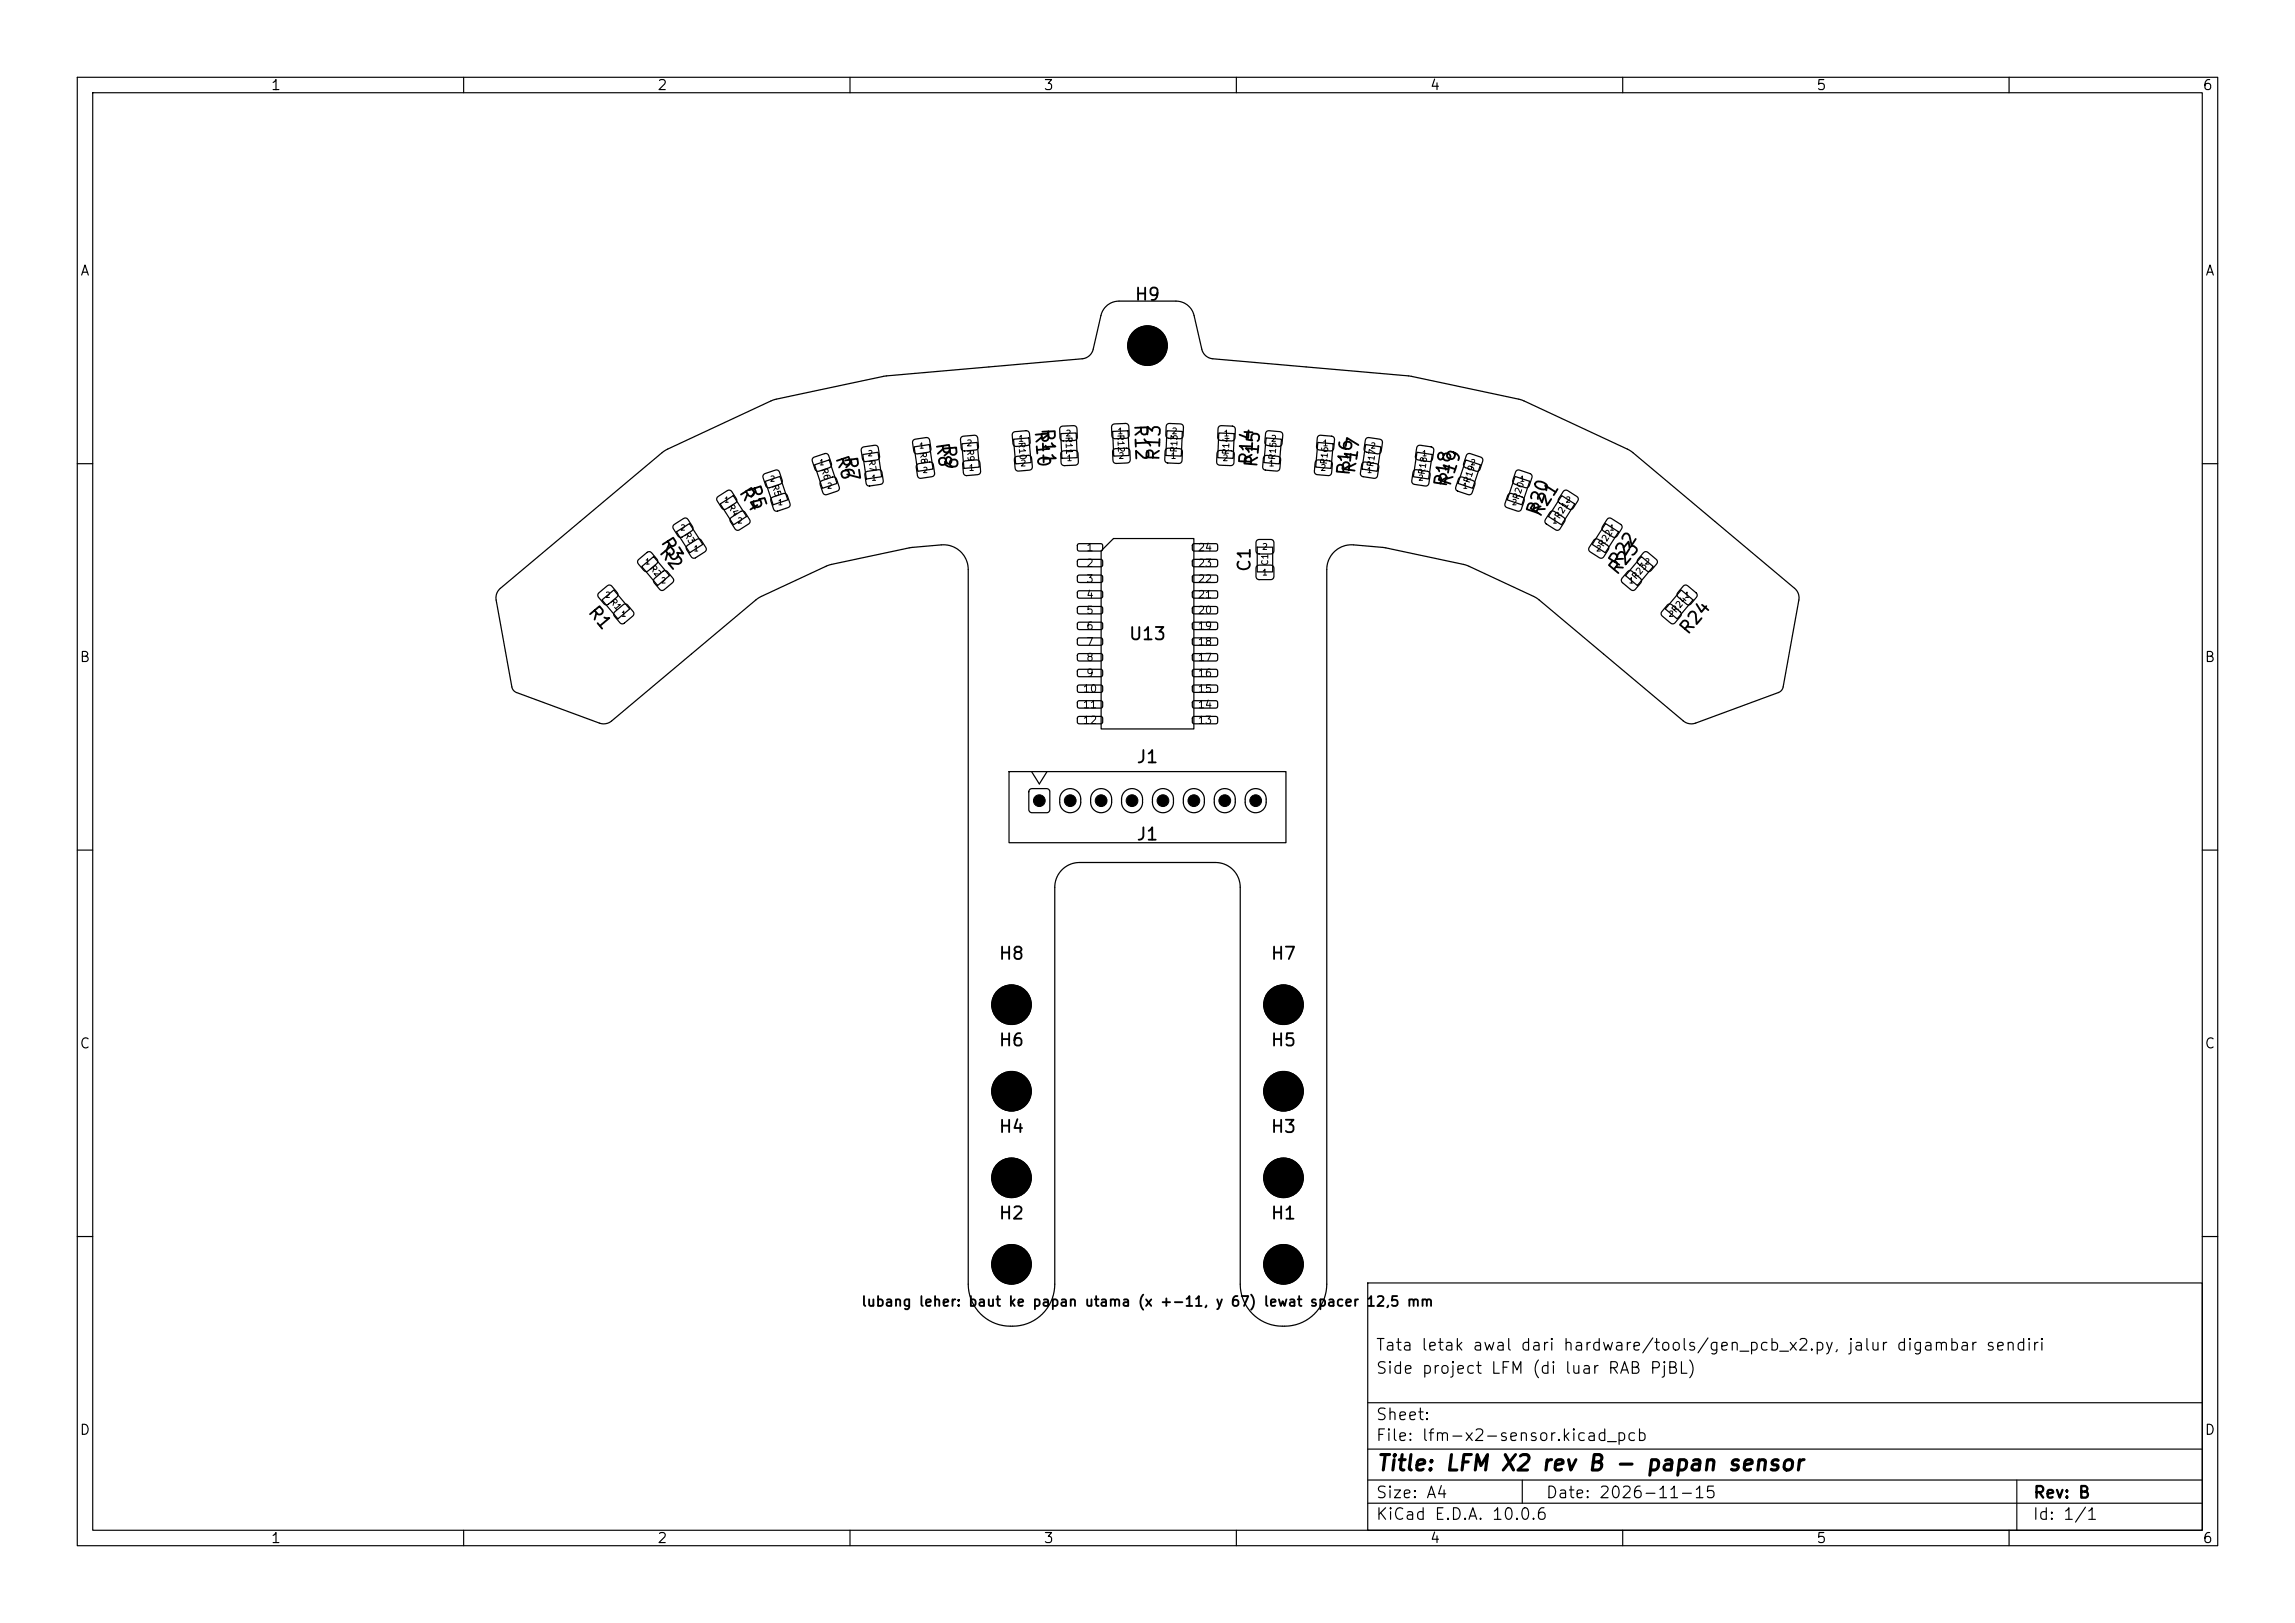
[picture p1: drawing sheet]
<svg xmlns="http://www.w3.org/2000/svg" width="297mm" height="210mm" viewBox="0 0 297 210" stroke-linecap="round" stroke-linejoin="round" font-family="sans-serif">
<defs><g id="words">
<text font-size="2" x="178" y="190.8">Title: LFM X2 rev B - papan sensor</text>
<g font-size="1.6">
<text x="146.7" y="39.3">H9</text>
<text x="107.7" y="59.3" transform="rotate(71 107.7 59.3)">R6</text>
<text x="108.8" y="59.1" transform="rotate(81 108.8 59.1)">R7</text>
<text x="120.7" y="57.3" transform="rotate(81 120.7 57.3)">R8</text>
<text x="121.6" y="57.6" transform="rotate(85 121.6 57.6)">R9</text>
<text x="133.5" y="55.7" transform="rotate(85 133.5 55.7)">R10</text>
<text x="134.4" y="55.3" transform="rotate(88 134.4 55.3)">R11</text>
<text x="146.4" y="54.8" transform="rotate(88 146.4 54.8)">R12</text>
<text x="150.4" y="59.8" transform="rotate(-88 150.4 59.8)">R13</text>
<text x="95.2" y="63.8" transform="rotate(58 95.2 63.8)">R4</text>
<text x="96.3" y="63.1" transform="rotate(71 96.3 63.1)">R5</text>
<text x="162.4" y="60.3" transform="rotate(-88 162.4 60.3)">R14</text>
<text x="163.1" y="60.7" transform="rotate(-85 163.1 60.7)">R15</text>
<text x="175" y="61.7" transform="rotate(-85 175 61.7)">R16</text>
<text x="175.7" y="61.5" transform="rotate(-81 175.7 61.5)">R17</text>
<text x="187.6" y="63.3" transform="rotate(-81 187.6 63.3)">R18</text>
<text x="188" y="63.3" transform="rotate(-71 188 63.3)">R19</text>
<text x="84.8" y="71.7" transform="rotate(50 84.8 71.7)">R2</text>
<text x="85.1" y="70.2" transform="rotate(58 85.1 70.2)">R3</text>
<text x="199.4" y="67.1" transform="rotate(-71 199.4 67.1)">R20</text>
<text x="199.6" y="67.3" transform="rotate(-58 199.6 67.3)">R21</text>
<text x="162.2" y="74.1" transform="rotate(-90 162.2 74.1)">C1</text>
<text x="209.5" y="74.9" transform="rotate(-50 209.5 74.9)">R23</text>
<text x="209.7" y="73.8" transform="rotate(-58 209.7 73.8)">R22</text>
<text x="75.6" y="79.4" transform="rotate(50 75.6 79.4)">R1</text>
<text x="146" y="83.2">U13</text>
<text x="218.7" y="82.6" transform="rotate(-50 218.7 82.6)">R24</text>
<text x="147" y="99.1">J1</text>
<text x="147" y="109.1">J1</text>
<text x="129.1" y="124.6">H8</text>
<text x="164.3" y="124.6">H7</text>
<text x="129.1" y="135.8">H6</text>
<text x="164.3" y="135.8">H5</text>
<text x="129.1" y="147">H4</text>
<text x="164.3" y="147">H3</text>
<text x="129.1" y="158.2">H2</text>
<text x="164.3" y="158.2">H1</text>
</g>
<g font-size="1.5">
<text x="178" y="178.1">Side project LFM (di luar RAB PjBL)</text>
<text x="178" y="175.1">Tata letak awal dari hardware/tools/gen_pcb_x2.py, jalur digambar sendiri</text>
<text x="178" y="184.1">Sheet:</text>
<text x="178" y="186.8">File: lfm-x2-sensor.kicad_pcb</text>
<text x="178" y="197">KiCad E.D.A. 10.0.6</text>
<text x="178" y="194.2">Size: A4</text>
<text x="200" y="194.2">Date: 2026-11-15</text>
<text x="263" y="197">Id: 1/1</text>
<text x="263" y="194.2">Rev: B</text>
</g>
<g font-size="1.3">
<text x="35" y="12">1</text>
<text x="85" y="12">2</text>
<text x="135" y="12">3</text>
<text x="185" y="12">4</text>
<text x="235" y="12">5</text>
<text x="285" y="12">6</text>
<text x="10.3" y="36">A</text>
<text x="285.3" y="36">A</text>
<text x="10.2" y="86">B</text>
<text x="285.2" y="86">B</text>
<text x="10.2" y="136">C</text>
<text x="285.2" y="136">C</text>
<text x="111.4" y="169.4">lubang leher: baut ke papan utama (x +-11, y 67) lewat spacer 12,5 mm</text>
<text x="10.2" y="186">D</text>
<text x="285.2" y="186">D</text>
<text x="35" y="200">1</text>
<text x="85" y="200">2</text>
<text x="135" y="200">3</text>
<text x="185" y="200">4</text>
<text x="235" y="200">5</text>
<text x="285" y="200">6</text>
</g>
<g font-size="1">
<text x="140.5" y="71.6">1</text>
<text x="154.9" y="71.6">24</text>
<text x="140.5" y="73.6">2</text>
<text x="140.5" y="75.6">3</text>
<text x="140.5" y="77.7">4</text>
<text x="154.9" y="77.7">21</text>
<text x="154.9" y="75.6">22</text>
<text x="154.9" y="73.6">23</text>
<text x="140.5" y="79.7">5</text>
<text x="140.5" y="81.7">6</text>
<text x="140.5" y="83.7">7</text>
<text x="154.9" y="83.7">18</text>
<text x="154.9" y="81.7">19</text>
<text x="154.9" y="79.7">20</text>
<text x="140.1" y="89.8">10</text>
<text x="140.5" y="85.8">8</text>
<text x="140.5" y="87.8">9</text>
<text x="154.9" y="89.8">15</text>
<text x="154.9" y="87.8">16</text>
<text x="154.9" y="85.8">17</text>
<text x="140.1" y="91.9">11</text>
<text x="140.1" y="93.9">12</text>
<text x="154.9" y="93.9">13</text>
<text x="154.9" y="91.9">14</text>
<text x="135.3" y="104.2" transform="rotate(-90 135.3 104.2)">1</text>
<text x="139.3" y="104.2" transform="rotate(-90 139.3 104.2)">2</text>
<text x="143.3" y="104.2" transform="rotate(-90 143.3 104.2)">3</text>
<text x="147.3" y="104.2" transform="rotate(-90 147.3 104.2)">4</text>
<text x="151.3" y="104.2" transform="rotate(-90 151.3 104.2)">5</text>
<text x="155.3" y="104.2" transform="rotate(-90 155.3 104.2)">6</text>
<text x="159.3" y="104.2" transform="rotate(-90 159.3 104.2)">7</text>
<text x="163.3" y="104.2" transform="rotate(-90 163.3 104.2)">8</text>
</g>
<g font-size=".8">
<text x="112.1" y="59.5" transform="rotate(81 112.1 59.5)">R7</text>
<text x="118.8" y="58.5" transform="rotate(81 118.8 58.5)">R8</text>
<text x="124.9" y="58.1" transform="rotate(85 124.9 58.1)">R9</text>
<text x="125" y="57.9">2</text>
<text x="131.6" y="57.2" transform="rotate(85 131.6 57.2)">R10</text>
<text x="131.7" y="57.3">1</text>
<text x="137.7" y="56.4" transform="rotate(88 137.7 56.4)">R11</text>
<text x="137.8" y="56.6">2</text>
<text x="138" y="59.8">1</text>
<text x="144.4" y="56.2" transform="rotate(88 144.4 56.2)">R12</text>
<text x="144.6" y="56.4">1</text>
<text x="144.7" y="59.6">2</text>
<text x="151.4" y="59.6">1</text>
<text x="151.6" y="56.4">2</text>
<text x="152.5" y="58.6" transform="rotate(-88 152.5 58.6)">R13</text>
<text x="158.2" y="59.8">2</text>
<text x="158.3" y="56.6">1</text>
<text x="159.2" y="58.9" transform="rotate(-88 159.2 58.9)">R14</text>
<text x="164.4" y="57.3">2</text>
<text x="165.2" y="59.6" transform="rotate(-85 165.2 59.6)">R15</text>
<text x="171.1" y="57.9">1</text>
<text x="93.9" y="65.6" transform="rotate(58 93.9 65.6)">R4</text>
<text x="99.6" y="62.9" transform="rotate(71 99.6 62.9)">R5</text>
<text x="106" y="60.7" transform="rotate(71 106 60.7)">R6</text>
<text x="125.3" y="61.1">1</text>
<text x="132" y="60.5">2</text>
<text x="164.1" y="60.5">1</text>
<text x="170.8" y="61.1">2</text>
<text x="171.9" y="60.2" transform="rotate(-85 171.9 60.2)">R16</text>
<text x="177.9" y="60.6" transform="rotate(-81 177.9 60.6)">R17</text>
<text x="184.5" y="61.6" transform="rotate(-81 184.5 61.6)">R18</text>
<text x="190.3" y="62.7" transform="rotate(-71 190.3 62.7)">R19</text>
<text x="196.7" y="64.9" transform="rotate(-71 196.7 64.9)">R20</text>
<text x="88.3" y="69.2" transform="rotate(58 88.3 69.2)">R3</text>
<text x="163.3" y="71.3">2</text>
<text x="201.9" y="67.4" transform="rotate(-58 201.9 67.4)">R21</text>
<text x="207.6" y="71" transform="rotate(-58 207.6 71)">R22</text>
<text x="78.7" y="77.9" transform="rotate(50 78.7 77.9)">R1</text>
<text x="83.8" y="73.6" transform="rotate(50 83.8 73.6)">R2</text>
<text x="163.3" y="74.7">1</text>
<text x="164.3" y="73.3" transform="rotate(-90 164.3 73.3)">C1</text>
<text x="211.8" y="75.2" transform="rotate(-50 211.8 75.2)">R23</text>
<text x="217" y="79.6" transform="rotate(-50 217 79.6)">R24</text>
</g>
<g font-size=".7">
<text x="112.2" y="59.2">2</text>
<text x="118.9" y="58.2">1</text>
<text x="177.3" y="58.2">2</text>
<text x="184" y="59.2">1</text>
<text x="93.6" y="65.2">1</text>
<text x="99.6" y="62.5">2</text>
<text x="100.6" y="65.5">1</text>
<text x="106" y="60.4">1</text>
<text x="107" y="63.4">2</text>
<text x="112.7" y="62.4">1</text>
<text x="119.4" y="61.4">2</text>
<text x="176.8" y="61.4">1</text>
<text x="183.5" y="62.4">2</text>
<text x="189.2" y="63.4">1</text>
<text x="190.2" y="60.4">2</text>
<text x="195.6" y="65.5">2</text>
<text x="196.6" y="62.5">1</text>
<text x="202.5" y="65.2">2</text>
<text x="88" y="68.8">2</text>
<text x="89.7" y="71.5">1</text>
<text x="95.4" y="67.9">2</text>
<text x="200.8" y="67.9">1</text>
<text x="206.5" y="71.5">2</text>
<text x="208.2" y="68.8">1</text>
<text x="78.3" y="77.5">2</text>
<text x="83.4" y="73.2">1</text>
<text x="85.5" y="75.7">2</text>
<text x="210.7" y="75.7">1</text>
<text x="212.8" y="73.2">2</text>
<text x="217.9" y="77.5">1</text>
<text x="80.3" y="80">1</text>
<text x="215.9" y="80">2</text>
</g>
</g></defs>
<g fill="none" stroke="#000" stroke-width=".15">
<path d="M10 10h277v190h-277zM12 12h273v186h-273zM60 10v2M110 10v2M160 10v2M210 10v2M260 10v2M10 60h2M285 60h2M10 110h2M285 110h2M10 160h2"/>
<path d="M177 166h108v32h-108zM285 160h2M60 198v2M110 198v2M160 198v2M177 194.5h108M177 191.5h108M177 187.5h108M177 181.5h108M197 191.5v3M210 198v2M260 198v2"/>
<path d="M261 191.5v6.5"/>
</g>
<g fill="none" stroke="#000" stroke-width=".16">
<path d="M105.2 59.2l1.5-.5a.4 .4 0 0 1 .5 .2l.4 1.1a.4 .4 0 0 1-.3 .5l-1.3 .5a.4 .4 0 0 1-.5-.3l-.4-1zM111.5 58l.3-.2 1.4-.2a.4 .4 0 0 1 .5 .3l.1 1.2a.4 .4 0 0 1-.3 .4l-1.4 .2a.4 .4 0 0 1-.5-.3l-.2-1.1zM111.7 58.8l1.9-.3 .5 3.2-2 .3zM118.2 57l.2-.2 1.5-.2a.4 .4 0 0 1 .4 .4l.2 1.1a.4 .4 0 0 1-.4 .4l-1.4 .2a.4 .4 0 0 1-.4-.3l-.2-1.1zM118.3 57.8l2-.3 .4 3.2-1.9 .3zM124.4 56.6l.3-.2 1.4-.1a.4 .4 0 0 1 .4 .4l.1 1.1a.4 .4 0 0 1-.3 .4l-1.5 .2a.4 .4 0 0 1-.4-.4l-.1-1.1zM124.5 57.4l2-.2 .2 3.2-2 .2zM124.7 59.8l.2-.2 1.5-.1a.4 .4 0 0 1 .4 .4l.1 1.1a.4 .4 0 0 1-.4 .4l-1.4 .1a.4 .4 0 0 1-.4-.3l-.1-1.1zM131.1 56l.3-.1 1.4-.2a.4 .4 0 0 1 .4 .4l.1 1.1a.4 .4 0 0 1-.3 .4l-1.5 .2a.4 .4 0 0 1-.4-.4l-.1-1.1zM131.2 56.8l2-.1 .2 3.2-2 .1zM131.4 59.2l.2-.2 1.5-.1a.4 .4 0 0 1 .4 .4l.1 1.1a.4 .4 0 0 1-.4 .4l-1.4 .2a.4 .4 0 0 1-.4-.4l-.1-1.1zM137.2 55.3l.3-.2h1.5a.4 .4 0 0 1 .4 .4v1.1a.4 .4 0 0 1-.4 .4l-1.4 .1a.4 .4 0 0 1-.4-.4l-.1-1.1z"/>
<path d="M137.3 56.1l2-.1 .1 3.2-2 .1zM137.4 58.5l.3-.2h1.4a.4 .4 0 0 1 .4 .4l.1 1.1a.4 .4 0 0 1-.4 .4l-1.5 .1a.4 .4 0 0 1-.4-.4v-1.1zM144 55l.2-.1 1.5-.1a.4 .4 0 0 1 .4 .4v1.1a.4 .4 0 0 1-.3 .4l-1.5 .1a.4 .4 0 0 1-.4-.4l-.1-1.1zM144 55.8l2-.1 .1 3.2-2 .1zM144.1 58.2l.3-.2h1.4a.4 .4 0 0 1 .4 .4l.1 1.1a.4 .4 0 0 1-.4 .4l-1.5 .1a.4 .4 0 0 1-.4-.4v-1.1zM150.9 58.1l.3-.1h1.4a.4 .4 0 0 1 .4 .5v1.1a.4 .4 0 0 1-.4 .4l-1.5-.1a.4 .4 0 0 1-.4-.4l.1-1.1zM151 55.7l2 .1-.1 3.2-2-.1zM151 54.9l.3-.1 1.5 .1a.4 .4 0 0 1 .4 .4l-.1 1.1a.4 .4 0 0 1-.4 .4l-1.4-.1a.4 .4 0 0 1-.4-.4v-1.1zM157.6 58.4l.3-.1h1.5a.4 .4 0 0 1 .3 .5v1.1a.4 .4 0 0 1-.4 .4l-1.5-.1a.4 .4 0 0 1-.4-.4l.1-1.1zM157.7 56l2 .1-.1 3.2-2-.1zM157.8 55.2l.2-.1h1.5a.4 .4 0 0 1 .4 .5l-.1 1.1a.4 .4 0 0 1-.4 .4l-1.4-.1a.4 .4 0 0 1-.4-.4v-1.1zM163.6 59l.3-.1 1.5 .1a.4 .4 0 0 1 .3 .5l-.1 1.1a.4 .4 0 0 1-.4 .4l-1.4-.2a.4 .4 0 0 1-.4-.4l.1-1.1z"/>
<path d="M163.8 56.7l2 .1-.2 3.2-2-.1zM163.9 55.8l.3-.1 1.4 .2a.4 .4 0 0 1 .4 .4l-.1 1.1a.4 .4 0 0 1-.4 .4l-1.5-.2a.4 .4 0 0 1-.3-.4l.1-1.1zM170.3 59.6l.3-.1 1.5 .1a.4 .4 0 0 1 .3 .5l-.1 1.1a.4 .4 0 0 1-.4 .3l-1.4-.1a.4 .4 0 0 1-.4-.4l.1-1.1zM170.5 57.2l2 .2-.2 3.2-2-.2zM170.6 56.4l.3-.1 1.4 .1a.4 .4 0 0 1 .4 .5l-.1 1.1a.4 .4 0 0 1-.4 .4l-1.5-.2a.4 .4 0 0 1-.3-.4l.1-1.1zM176.4 59.9l.3-.1 1.4 .2a.4 .4 0 0 1 .3 .4l-.1 1.2a.4 .4 0 0 1-.5 .3l-1.4-.2a.4 .4 0 0 1-.3-.5l.1-1.1zM176.7 57.5l2 .3-.5 3.2-1.9-.3zM176.8 56.7l.3-.1 1.5 .2a.4 .4 0 0 1 .3 .5l-.2 1.1a.4 .4 0 0 1-.4 .3l-1.4-.2a.4 .4 0 0 1-.4-.4l.2-1.1zM183.4 58.5l2 .3-.5 3.2-2-.3zM183.5 57.7l.3-.1 1.4 .2a.4 .4 0 0 1 .4 .5l-.2 1.1a.4 .4 0 0 1-.5 .3l-1.4-.2a.4 .4 0 0 1-.3-.4l.1-1.2zM189.7 59.5l1.9 .6-1 3.1-1.9-.7zM189.8 58.8l.5-.1 1.3 .4a.4 .4 0 0 1 .3 .6l-.4 1a.4 .4 0 0 1-.5 .3l-1.3-.5a.4 .4 0 0 1-.3-.5z"/>
<path d="M64.7 76.2l21.2-17.8 13.9-6.5 .7-.3 14-2.9 25.8-2.3 .6-.3 .5-.7 1.1-4.6a2.4 2.4 0 0 1 2.3-1.8h7.4a2.4 2.4 0 0 1 2.3 1.8l1.1 4.7 .4 .5 .6 .4 25.8 2.2 14.1 3 .7 .3 13.7 6.3 21.6 18.2 .3 .7v.5l-2.1 11.4-.2 .4-.4 .2-10.7 4-.5 .1-.6-.1-.4-.3-19.2-16-9.1-4.2-10.3-2.2-4.1-.4a3.2 3.2 0 0 0-3.5 3.2v92.5a5.6 5.6 0 0 1-5.6 5.4 5.6 5.6 0 0 1-5.6-5.4v-51.4a3.2 3.2 0 0 0-3.2-3.2h-17.6a3.2 3.2 0 0 0-3.2 3.2v51.4a5.6 5.6 0 0 1-5.6 5.4 5.6 5.6 0 0 1-5.6-5.4v-92.5a3.2 3.2 0 0 0-3.5-3.2l-4 .4-10.5 2.2-9 4.2-19.1 16-.4 .2-.5 .2-.7-.1-10.7-4-.4-.3-.3-.4-2-11.3 .1-.8zM77.5 76.7l1.1-.9a.4 .4 0 0 1 .6 0l.7 .9a.4 .4 0 0 1-.1 .6l-1.1 .9a.4 .4 0 0 1-.5-.1l-.7-.8a.4 .4 0 0 1 0-.6zM77.9 77.6l1.5-1.3 2.1 2.5-1.5 1.3zM79.6 79.2l1.1-1a.4 .4 0 0 1 .5 .1l.7 .8a.4 .4 0 0 1 0 .6l-1.1 .9a.4 .4 0 0 1-.6 0l-.7-.9a.4 .4 0 0 1 .1-.5zM82.6 72.4l1.2-.9a.4 .4 0 0 1 .5 0l.7 .9a.4 .4 0 0 1 0 .5l-1.1 1a.4 .4 0 0 1-.6-.1l-.7-.8a.4 .4 0 0 1 0-.6zM83.1 73.3l1.5-1.3 2 2.5-1.5 1.3zM84.7 74.8l1.1-.9a.4 .4 0 0 1 .6 .1l.7 .8a.4 .4 0 0 1-.1 .6l-1.1 .9a.4 .4 0 0 1-.5 0l-.7-.9a.4 .4 0 0 1 0-.6zM87.1 68l1.4-.9a.4 .4 0 0 1 .5 .1l.6 1a.4 .4 0 0 1-.1 .5l-1.2 .8a.4 .4 0 0 1-.6-.1l-.6-1zM87.5 68.8l1.7-1.1 1.7 2.7-1.6 1.1zM88.9 70.7l1.3-.9a.4 .4 0 0 1 .5 .1l.6 .9a.4 .4 0 0 1-.1 .6l-1.2 .8a.4 .4 0 0 1-.5-.1l-.6-1zM92.8 64.4l1.3-.9a.4 .4 0 0 1 .6 .1l.6 .9a.4 .4 0 0 1-.1 .6l-1.2 .8a.4 .4 0 0 1-.6-.2l-.6-.9zM93.2 65.2l1.7-1.1 1.7 2.7-1.7 1.1z"/>
<path d="M94.5 67.1l1.4-.9a.4 .4 0 0 1 .5 .1l.6 .9a.4 .4 0 0 1-.1 .6l-1.2 .8a.4 .4 0 0 1-.6-.2l-.6-.9zM98.9 61.4l1.5-.6a.4 .4 0 0 1 .5 .3l.3 1a.4 .4 0 0 1-.2 .5l-1.4 .5a.4 .4 0 0 1-.5-.2l-.4-1.1zM99 62.3l1.9-.7 1 3.1-1.8 .6zM99.9 64.4l1.5-.5a.4 .4 0 0 1 .5 .2l.3 1.1a.4 .4 0 0 1-.2 .5l-1.4 .4a.4 .4 0 0 1-.5-.2l-.3-1.1zM105.4 60.1l1.9-.6 1 3-1.9 .7zM106.2 62.3l1.6-.6a.4 .4 0 0 1 .5 .3l.3 1a.4 .4 0 0 1-.2 .5l-1.4 .5a.4 .4 0 0 1-.5-.2l-.4-1.1zM112 61.1l.3-.1 1.4-.2a.4 .4 0 0 1 .4 .3l.2 1.1a.4 .4 0 0 1-.3 .5l-1.5 .2a.4 .4 0 0 1-.4-.3l-.2-1.2zM118.6 60.2l.3-.2 1.4-.2a.4 .4 0 0 1 .5 .3l.1 1.1a.4 .4 0 0 1-.3 .5l-1.4 .2a.4 .4 0 0 1-.5-.3l-.1-1.2zM139.5 70.4l.2-.1 2.9 .1 .1 .2v.6l-.2 .1h-2.9l-.2-.2zM139.5 72.4h.2h2.9l.1 .2v.6l-.2 .1h-2.9l-.2-.2zM139.5 74.5l.2-.1h2.9l.1 .3v.5l-.2 .2h-2.9l-.2-.3zM139.5 76.5l.2-.1 2.9 .1 .1 .2v.6l-.2 .1h-2.9l-.2-.2z"/>
<path d="M139.5 78.5h.2h2.9l.1 .2v.6l-.2 .1h-2.9l-.2-.2zM144.1 69.7h10.4v24.6h-12v-23zM154.4 78.5h.1h2.9l.2 .2v.6l-.3 .1h-2.9l-.1-.2zM154.4 76.5l.1-.1 2.9 .1 .2 .2v.6l-.3 .1h-2.9l-.1-.2zM154.4 74.5l.1-.1h2.9l.2 .3v.5l-.3 .2h-2.9l-.1-.3zM154.4 72.4h.1h2.9l.2 .2v.6l-.3 .1h-2.9l-.1-.2zM154.4 70.4l.1-.1 2.9 .1 .2 .2v.6l-.3 .1h-2.9l-.1-.2zM162.7 73.2l.2-.1h1.6a.4 .4 0 0 1 .4 .4v1.1a.4 .4 0 0 1-.4 .4h-1.6a.4 .4 0 0 1-.4-.4v-1.1zM162.7 69.9l.2-.1h1.6a.4 .4 0 0 1 .4 .4v1.1a.4 .4 0 0 1-.4 .4h-1.6a.4 .4 0 0 1-.4-.4v-1.1zM162.7 70.8h2v3.2h-2zM183 60.9l.3-.1 1.4 .2a.4 .4 0 0 1 .4 .4l-.2 1.2a.4 .4 0 0 1-.4 .3l-1.5-.2a.4 .4 0 0 1-.3-.5l.2-1.1zM188.8 61.8l.5-.1 1.3 .5a.4 .4 0 0 1 .3 .5l-.4 1.1a.4 .4 0 0 1-.5 .2l-1.4-.5a.4 .4 0 0 1-.2-.5z"/>
<path d="M195.2 64l.4-.1 1.4 .4a.4 .4 0 0 1 .2 .5l-.3 1.1a.4 .4 0 0 1-.5 .2l-1.4-.4a.4 .4 0 0 1-.2-.5zM196.1 61.6l1.9 .7-1 3-1.9-.6zM196.2 60.9l.4-.1 1.4 .5a.4 .4 0 0 1 .3 .5l-.4 1.1a.4 .4 0 0 1-.5 .2l-1.4-.5a.4 .4 0 0 1-.2-.5zM200.7 66.2h.4l1.3 .7a.4 .4 0 0 1 .1 .6l-.6 .9a.4 .4 0 0 1-.6 .2l-1.2-.8a.4 .4 0 0 1-.1-.6zM202.1 64.1l1.7 1.1-1.7 2.7-1.7-1.1zM202.4 63.5h.5l1.2 .7a.4 .4 0 0 1 .1 .6l-.6 .9a.4 .4 0 0 1-.6 .2l-1.2-.8a.4 .4 0 0 1-.1-.6zM206.4 69.8h.4l1.2 .8a.4 .4 0 0 1 .1 .5l-.6 1a.4 .4 0 0 1-.5 .1l-1.2-.8a.4 .4 0 0 1-.1-.6zM207.8 67.7l1.7 1.1-1.8 2.7-1.6-1.1zM208.1 67.1h.4l1.2 .8a.4 .4 0 0 1 .2 .5l-.6 1a.4 .4 0 0 1-.6 .1l-1.2-.8a.4 .4 0 0 1-.1-.5zM210.6 74a.4 .4 0 0 1 .6-.1l1.1 .9a.4 .4 0 0 1 0 .6l-.7 .9a.4 .4 0 0 1-.5 0l-1.1-.9a.4 .4 0 0 1-.1-.6zM212.4 72l1.6 1.3-2.1 2.5-1.5-1.3zM212.7 71.5a.4 .4 0 0 1 .6 0l1.1 .9a.4 .4 0 0 1 0 .6l-.7 .8a.4 .4 0 0 1-.6 .1l-1.1-1a.4 .4 0 0 1 0-.5z"/>
<path d="M215.8 78.3a.4 .4 0 0 1 .5-.1l1.1 1a.4 .4 0 0 1 .1 .5l-.7 .9a.4 .4 0 0 1-.6 0l-1.1-.9a.4 .4 0 0 1 0-.6zM217.6 76.3l1.5 1.3-2.1 2.5-1.5-1.3zM217.8 75.8a.4 .4 0 0 1 .6 0l1.1 .9a.4 .4 0 0 1 .1 .6l-.8 .8a.4 .4 0 0 1-.5 .1l-1.1-.9a.4 .4 0 0 1-.1-.6zM130.6 99.8h35.8v9.2h-35.8zM133.5 99.8l1 1.6 1-1.6M139.5 80.6l.2-.1h2.9l.1 .2v.6l-.2 .2-2.9-.1-.2-.2zM139.5 82.6l.2-.1 2.9 .1 .1 .2v.6l-.2 .1h-2.9l-.2-.2zM139.5 84.6h.2h2.9l.1 .2v.6l-.2 .1h-2.9l-.2-.2zM139.5 86.7l.2-.1h2.9l.1 .2v.6l-.2 .2-2.9-.1-.2-.2zM139.5 88.7l.2-.1 2.9 .1 .1 .2v.5l-.2 .2h-2.9l-.2-.2zM139.5 90.7h.2h2.9l.1 .2v.6l-.2 .1h-2.9l-.2-.2zM139.5 92.8l.2-.1h2.9l.1 .2v.6l-.2 .2-2.9-.1-.2-.2z"/>
<path d="M154.4 92.8l.1-.1h2.9l.2 .2v.6l-.3 .2-2.9-.1-.1-.2zM154.4 90.7h.1h2.9l.2 .2v.6l-.3 .1h-2.9l-.1-.2zM154.4 88.7l.1-.1 2.9 .1 .2 .2v.5l-.3 .2h-2.9l-.1-.2zM154.4 86.7l.1-.1h2.9l.2 .2v.6l-.3 .2-2.9-.1-.1-.2zM154.4 84.6h.1h2.9l.2 .2v.6l-.3 .1h-2.9l-.1-.2zM154.4 82.6l.1-.1 2.9 .1 .2 .2v.6l-.3 .1h-2.9l-.1-.2zM154.4 80.6l.1-.1h2.9l.2 .2v.6l-.3 .2-2.9-.1-.1-.2zM133.3 102.2l.2-.2h2a.4 .4 0 0 1 .4 .4v2.4a.4 .4 0 0 1-.4 .4h-2a.4 .4 0 0 1-.4-.4v-2.4zM137.5 102.4a1.36 1.36 0 0 1 1.5-.3 1.36 1.36 0 0 1 .9 1.3v.4a1.36 1.36 0 0 1-1.4 1.4 1.36 1.36 0 0 1-1.4-1.4l.1-.7zM141.5 102.4a1.36 1.36 0 0 1 1.5-.3 1.36 1.36 0 0 1 .9 1.3v.4a1.36 1.36 0 0 1-1.4 1.4 1.36 1.36 0 0 1-1.4-1.4l.1-.7zM145.5 102.4a1.36 1.36 0 0 1 1.5-.3 1.36 1.36 0 0 1 .9 1.3v.4a1.36 1.36 0 0 1-1.4 1.4 1.36 1.36 0 0 1-1.4-1.4l.1-.7zM149.5 102.4a1.36 1.36 0 0 1 1.5-.3 1.36 1.36 0 0 1 .9 1.3v.4a1.36 1.36 0 0 1-1.4 1.4 1.36 1.36 0 0 1-1.4-1.4l.1-.7z"/>
<path d="M153.5 102.4a1.36 1.36 0 0 1 1.5-.3 1.36 1.36 0 0 1 .9 1.3v.4a1.36 1.36 0 0 1-1.4 1.4 1.36 1.36 0 0 1-1.4-1.4l.1-.7zM157.5 102.4a1.36 1.36 0 0 1 1.5-.3 1.36 1.36 0 0 1 .9 1.3v.4a1.36 1.36 0 0 1-1.4 1.4 1.36 1.36 0 0 1-1.4-1.4l.1-.7zM161.5 102.4a1.36 1.36 0 0 1 1.5-.3 1.36 1.36 0 0 1 .9 1.3v.4a1.36 1.36 0 0 1-1.4 1.4 1.36 1.36 0 0 1-1.4-1.4l.1-.7z"/>
<circle cx="148.5" cy="44.7" r="2.56"/>
<circle cx="130.9" cy="130" r="2.56"/>
<circle cx="166.1" cy="130" r="2.56"/>
<circle cx="130.9" cy="152.4" r="2.56"/>
<circle cx="130.9" cy="141.2" r="2.56"/>
<circle cx="166.1" cy="152.4" r="2.56"/>
<circle cx="166.1" cy="141.2" r="2.56"/>
<circle cx="130.9" cy="163.6" r="2.56"/>
<circle cx="166.1" cy="163.6" r="2.56"/>
</g>
<g fill="#000" stroke="#000" stroke-width=".13">
<circle cx="148.5" cy="44.7" r="2.56"/>
<circle cx="134.5" cy="103.6" r=".76"/>
<circle cx="138.5" cy="103.6" r=".76"/>
<circle cx="142.5" cy="103.6" r=".76"/>
<circle cx="146.5" cy="103.6" r=".76"/>
<circle cx="150.5" cy="103.6" r=".76"/>
<circle cx="154.5" cy="103.6" r=".76"/>
<circle cx="158.5" cy="103.6" r=".76"/>
<circle cx="162.5" cy="103.6" r=".76"/>
<circle cx="130.9" cy="130" r="2.56"/>
<circle cx="166.1" cy="130" r="2.56"/>
<circle cx="130.9" cy="152.4" r="2.56"/>
<circle cx="130.9" cy="141.2" r="2.56"/>
<circle cx="166.1" cy="152.4" r="2.56"/>
<circle cx="166.1" cy="141.2" r="2.56"/>
<circle cx="130.9" cy="163.6" r="2.56"/>
<circle cx="166.1" cy="163.6" r="2.56"/>
</g>
<use href="#words"/>
</svg>
